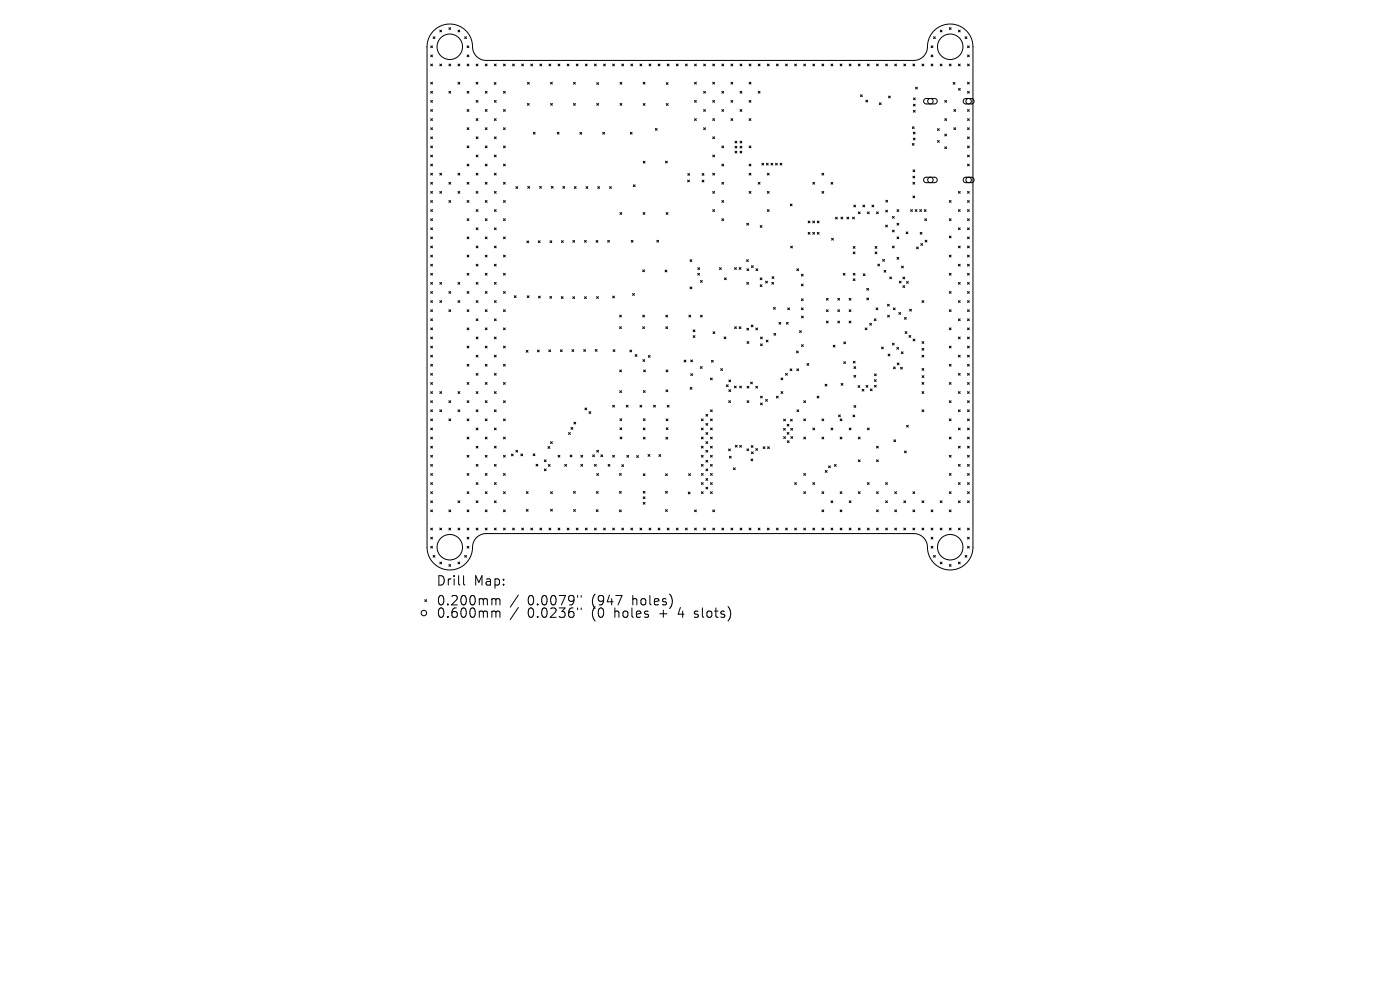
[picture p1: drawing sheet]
<svg xmlns="http://www.w3.org/2000/svg" width="297mm" height="210mm" viewBox="0 0 297 210" stroke-linecap="round" stroke-linejoin="round" font-family="sans-serif">
<defs><g id="words">
<g font-size="2.8">
<text x="92.5" y="124.5">Drill</text>
<text x="100.5" y="124.5">Map:</text>
<text x="92.5" y="128.7">0.200mm</text>
<text x="92.5" y="131.3">0.600mm</text>
<text x="111.9" y="128.7">0.0079&quot;</text>
<text x="111.9" y="131.3">0.0236&quot;</text>
<text x="125.7" y="128.7">(947</text>
<text x="125.7" y="131.3">(0</text>
<text x="130.6" y="131.3">holes</text>
<text x="134.4" y="128.7">holes)</text>
<text x="140.4" y="131.3">+</text>
<text x="144.6" y="131.3">4</text>
<text x="148.2" y="131.3">slots)</text>
</g>
</g></defs>
<g fill="none" stroke="#000" stroke-width=".21">
<path d="M91.4 9.7l.4 .4M91.4 11.7l.4 .3M91.4 13.6l.4 .4M91.4 17.4l.4 .4M91.4 19.4l.4 .4M91.8 9.7l-.4 .4M91.8 11.7l-.4 .3M91.8 13.6l-.4 .4M91.8 17.4l-.4 .4M91.8 19.4l-.4 .4M91.9 7.8l.4 .4M92 6.5a4.9 4.9 0 0 1 5.5-.9 4.9 4.9 0 0 1 2.8 4.8 2.9 2.9 0 0 0 2.8 2.4h90.8a2.96 2.96 0 0 0 2.9-3.3 4.8 4.8 0 0 1 5-4.4 4.8 4.8 0 0 1 4.6 4.8v106.2a4.9 4.9 0 0 1-5.1 4.8 4.9 4.9 0 0 1-4.6-5.3 2.9 2.9 0 0 0-2.8-2.4h-90.8a2.96 2.96 0 0 0-2.9 3.3 4.8 4.8 0 0 1-5 4.4 4.8 4.8 0 0 1-4.6-4.8v-106.2a4.8 4.8 0 0 1 1.4-3.4z"/>
<path d="M92.3 7.8l-.4 .4M93.3 13.6l.4 .4M93.3 6.4l.4 .4M93.7 6.4l-.4 .4M93.7 13.6l-.4 .4M95.2 5.9l.4 .4M95.2 13.6l.4 .4M95.2 19.4l.4 .4M95.6 5.9l-.4 .4M95.6 13.6l-.4 .4M95.6 19.4l-.4 .4M97.2 17.4l.3 .4"/>
<path d="M97.2 6.4l.3 .4M97.2 13.6l.3 .4M97.5 13.6l-.3 .4M97.5 17.4l-.3 .4M97.5 6.4l-.3 .4M98.6 7.8l.4 .4M99 7.8l-.4 .4M99.1 9.7l.4 .4M99.1 11.7l.4 .3M99.1 13.6l.4 .4M99.1 19.4l.4 .4M99.5 9.7l-.4 .4"/>
<path d="M99.5 11.7l-.4 .3M99.5 13.6l-.4 .4M99.5 19.4l-.4 .4M101 17.4l.4 .4M101 13.6l.4 .4M101.4 17.4l-.4 .4M101.4 13.6l-.4 .4M102.9 13.6l.4 .4M102.9 19.4l.4 .4M103.3 13.6l-.4 .4M103.3 19.4l-.4 .4M104.8 17.5l.4 .4"/>
<path d="M104.9 13.6l.4 .4M105.2 17.5l-.4 .4M105.3 13.6l-.4 .4M106.8 13.6l.4 .4M106.8 19.4l.4 .4M107.2 13.6l-.4 .4M107.2 19.4l-.4 .4M108.7 13.6l.4 .4M109.1 13.6l-.4 .4M110.7 13.6l.4 .4M111.1 13.6l-.4 .4M111.9 17.5l.4 .4"/>
<path d="M112.3 17.5l-.4 .4M112.6 13.6l.4 .4M113 13.6l-.4 .4M114.5 13.6l.4 .4M114.9 13.6l-.4 .4M116.5 13.6l.3 .4M116.8 17.4l.4 .4M116.8 13.6l-.3 .4M117.2 17.4l-.4 .4M118.4 13.6l.4 .4M118.8 13.6l-.4 .4M120.3 13.6l.4 .4"/>
<path d="M120.7 13.6l-.4 .4M121.7 17.5l.4 .4M122.1 17.5l-.4 .4M122.3 13.6l.3 .4M122.6 13.6l-.3 .4M124.2 13.6l.4 .4M124.6 13.6l-.4 .4M126.1 13.6l.4 .4M126.5 13.6l-.4 .4M126.6 17.5l.4 .4M127 17.5l-.4 .4M128 13.6l.4 .4"/>
<path d="M128.4 13.6l-.4 .4M130 13.6l.4 .4M130.4 13.6l-.4 .4M131.5 17.5l.4 .4M131.9 13.6l.4 .4M131.9 17.5l-.4 .4M132.3 13.6l-.4 .4M133.8 13.6l.4 .4M134.2 13.6l-.4 .4M135.8 13.6l.3 .4M136.1 13.6l-.3 .4M136.4 17.4l.4 .4"/>
<path d="M136.8 17.4l-.4 .4M137.7 13.6l.4 .4M138.1 13.6l-.4 .4M139.6 13.6l.4 .4M140 13.6l-.4 .4M141.3 17.5l.4 .4M141.6 13.6l.3 .4M141.7 17.5l-.4 .4M141.9 13.6l-.3 .4M143.5 13.6l.4 .4M143.9 13.6l-.4 .4M145.4 13.6l.4 .4"/>
<path d="M145.8 13.6l-.4 .4M147.3 17.4l.4 .4M147.3 13.6l.4 .4M147.7 13.6l-.4 .4M147.7 17.4l-.4 .4M149.3 19.4l.4 .4M149.3 13.6l.4 .4M149.7 13.6l-.4 .4M149.7 19.4l-.4 .4M151.2 17.4l.4 .4M151.2 13.6l.4 .4M151.6 17.4l-.4 .4"/>
<path d="M151.6 13.6l-.4 .4M153.1 19.4l.4 .4M153.1 13.6l.4 .4M153.5 13.6l-.4 .4M153.5 19.4l-.4 .4M155.1 17.4l.3 .4M155.1 13.6l.3 .4M155.4 13.6l-.3 .4M155.4 17.4l-.3 .4M157 13.6l.4 .4M157 19.4l.4 .4M157.4 19.4l-.4 .4"/>
<path d="M157.4 13.6l-.4 .4M158.9 17.4l.4 .4M158.9 13.6l.4 .4M159.3 17.4l-.4 .4M159.3 13.6l-.4 .4M160.9 19.4l.3 .4M160.9 13.6l.3 .4M161.2 13.6l-.3 .4M161.2 19.4l-.3 .4M162.8 13.6l.4 .4M163.2 13.6l-.4 .4M164.7 13.6l.4 .4"/>
<path d="M165.1 13.6l-.4 .4M166.6 13.6l.4 .4M167 13.6l-.4 .4M168.6 13.6l.4 .4M169 13.6l-.4 .4M170.5 13.6l.4 .4M170.9 13.6l-.4 .4M172.4 13.6l.4 .4M172.8 13.6l-.4 .4M174.4 13.6l.4 .4M174.8 13.6l-.4 .4M176.3 13.6l.4 .4"/>
<path d="M176.7 13.6l-.4 .4M178.2 13.6l.4 .4M178.6 13.6l-.4 .4M180.2 13.6l.3 .4M180.5 13.6l-.3 .4M182.1 13.6l.4 .4M182.5 13.6l-.4 .4M184 13.6l.4 .4M184.4 13.6l-.4 .4M185.9 13.6l.4 .4M186.3 13.6l-.4 .4M187.9 13.6l.4 .4"/>
<path d="M188.3 13.6l-.4 .4M189.8 13.6l.4 .4M190.2 13.6l-.4 .4M191.7 13.6l.4 .4M192.1 13.6l-.4 .4M193.7 13.6l.4 .4M194.1 13.6l-.4 .4M194.2 18.5l.4 .4M194.6 18.5l-.4 .4M195.6 13.6l.4 .4M196 13.6l-.4 .4M197.5 9.7l.4 .4"/>
<path d="M197.5 11.7l.4 .3M197.5 13.6l.4 .4M197.9 13.6l-.4 .4M197.9 9.7l-.4 .4M197.9 11.7l-.4 .3M198 7.8l.4 .4M198.4 7.8l-.4 .4M199.5 13.6l.3 .4M199.5 6.4l.3 .4M199.8 13.6l-.3 .4M199.8 6.4l-.3 .4M201.4 13.6l.4 .4"/>
<path d="M201.4 5.9l.4 .4M201.8 13.6l-.4 .4M201.8 5.9l-.4 .4M202.2 17.5l.4 .4M202.6 17.5l-.4 .4M203.3 6.4l.4 .4M203.3 13.6l.4 .4M203.3 18.8l.4 .3M203.7 6.4l-.4 .4M203.7 13.6l-.4 .4M203.7 18.8l-.4 .3M204.7 7.8l.4 .4"/>
<path d="M205.1 7.8l-.4 .4M205.2 17.4l.4 .4M205.2 19.4l.4 .4M205.2 9.7l.4 .4M205.2 11.7l.4 .3M205.2 13.6l.4 .4M205.6 13.6l-.4 .4M205.6 9.7l-.4 .4M205.6 11.7l-.4 .3M205.6 17.4l-.4 .4M205.6 19.4l-.4 .4M91.4 21.3l.4 .4"/>
<path d="M91.4 23.2l.4 .4M91.4 25.2l.4 .4M91.4 27.1l.4 .4M91.4 29l.4 .4M91.4 31l.4 .3M91.4 32.9l.4 .4M91.4 34.8l.4 .4M91.4 36.8l.4 .3M91.4 38.7l.4 .4M91.8 21.3l-.4 .4M91.8 23.2l-.4 .4M91.8 25.2l-.4 .4"/>
<path d="M91.8 27.1l-.4 .4M91.8 29l-.4 .4M91.8 31l-.4 .3M91.8 32.9l-.4 .4M91.8 34.8l-.4 .4M91.8 36.8l-.4 .3M91.8 38.7l-.4 .4M93.3 36.8l.4 .3M93.7 36.8l-.4 .3M95.2 38.7l.4 .4M95.6 38.7l-.4 .4M97.2 36.8l.3 .3"/>
<path d="M97.5 36.8l-.3 .3M99.1 31l.4 .3M99.1 38.7l.4 .4M99.1 23.2l.4 .4M99.1 27.1l.4 .4M99.1 34.8l.4 .4M99.5 23.2l-.4 .4M99.5 27.1l-.4 .4M99.5 31l-.4 .3M99.5 34.8l-.4 .4M99.5 38.7l-.4 .4M101 32.9l.4 .4"/>
<path d="M101 25.2l.4 .4M101 21.3l.4 .4M101 29l.4 .4M101 36.8l.4 .3M101.4 21.3l-.4 .4M101.4 25.2l-.4 .4M101.4 29l-.4 .4M101.4 32.9l-.4 .4M101.4 36.8l-.4 .3M102.9 34.8l.4 .4M102.9 27.1l.4 .4M102.9 23.2l.4 .4"/>
<path d="M102.9 31l.4 .3M102.9 38.7l.4 .4M103.3 23.2l-.4 .4M103.3 27.1l-.4 .4M103.3 31l-.4 .3M103.3 34.8l-.4 .4M103.3 38.7l-.4 .4M104.9 36.8l.4 .3M104.9 29l.4 .4M104.9 21.3l.4 .4M104.9 25.2l.4 .4M104.9 32.9l.4 .4"/>
<path d="M105.3 21.3l-.4 .4M105.3 25.2l-.4 .4M105.3 29l-.4 .4M105.3 32.9l-.4 .4M105.3 36.8l-.4 .3M106.8 38.7l.4 .4M106.8 31l.4 .3M106.8 23.2l.4 .4M106.8 27.1l.4 .4M106.8 34.8l.4 .4M107.2 23.2l-.4 .4M107.2 27.1l-.4 .4"/>
<path d="M107.2 31l-.4 .3M107.2 34.8l-.4 .4M107.2 38.7l-.4 .4M109.4 39.6l.4 .4M109.8 39.6l-.4 .4M111.9 21.9l.4 .4M112 39.6l.4 .3M112.3 21.9l-.4 .4M112.4 39.6l-.4 .3M113.1 28.1l.4 .4M113.5 28.1l-.4 .4M114.5 39.6l.4 .3"/>
<path d="M114.9 39.6l-.4 .3M116.8 21.9l.4 .4M117 39.5l.3 .4M117.2 21.9l-.4 .4M117.3 39.5l-.3 .4M118.2 28.1l.4 .4M118.6 28.1l-.4 .4M119.4 39.6l.4 .3M119.8 39.6l-.4 .3M121.7 21.9l.4 .4M121.8 39.6l.4 .4M122.1 21.9l-.4 .4"/>
<path d="M122.2 39.6l-.4 .4M123 28.1l.4 .4M123.4 28.1l-.4 .4M124.3 39.6l.4 .4M124.7 39.6l-.4 .4M126.6 21.9l.4 .4M126.8 39.6l.4 .4M127 21.9l-.4 .4M127.2 39.6l-.4 .4M127.9 28.1l.4 .4M128.3 28.1l-.4 .4M129.3 39.6l.4 .4"/>
<path d="M129.7 39.6l-.4 .4M131.5 21.9l.4 .4M131.9 21.9l-.4 .4M133.7 28.1l.4 .4M134.1 28.1l-.4 .4M134.4 39.2l.3 .4M134.7 39.2l-.3 .4M136.5 22l.3 .4M136.5 34.2l.3 .4M136.8 22l-.3 .4M136.8 34.2l-.3 .4M139 27.3l.4 .3"/>
<path d="M139.4 27.3l-.4 .3M141.2 34.2l.4 .4M141.4 22l.3 .4M141.6 34.2l-.4 .4M141.7 22l-.3 .4M145.9 38.2l.4 .4M145.9 36.8l.4 .4M146.3 38.2l-.4 .4M146.3 36.8l-.4 .4M147.3 25.2l.4 .4M147.3 21.3l.4 .4M147.7 21.3l-.4 .4"/>
<path d="M147.7 25.2l-.4 .4M148.9 36.8l.4 .4M148.9 38.2l.4 .4M149.3 27.1l.4 .4M149.3 23.2l.4 .4M149.3 36.8l-.4 .4M149.3 38.2l-.4 .4M149.7 27.1l-.4 .4M149.7 23.2l-.4 .4M151.2 29l.4 .4M151.2 25.2l.4 .4M151.2 21.3l.4 .4"/>
<path d="M151.2 32.9l.4 .4M151.2 36.8l.4 .3M151.6 25.2l-.4 .4M151.6 29l-.4 .4M151.6 32.9l-.4 .4M151.6 36.8l-.4 .3M151.6 21.3l-.4 .4M153.1 23.2l.4 .4M153.1 34.8l.4 .4M153.1 38.7l.4 .4M153.1 31l.4 .3M153.5 23.2l-.4 .4"/>
<path d="M153.5 31l-.4 .3M153.5 34.8l-.4 .4M153.5 38.7l-.4 .4M155.1 21.3l.3 .4M155.1 25.2l.3 .4M155.4 21.3l-.3 .4M155.4 25.2l-.3 .4M155.9 32.1l.4 .4M155.9 29.9l.4 .4M155.9 31l.4 .4M156.3 31l-.4 .4M156.3 29.9l-.4 .4"/>
<path d="M156.3 32.1l-.4 .4M157 23.2l.4 .4M157 31l.4 .4M157 32.1l.4 .4M157 29.9l.4 .4M157.4 23.2l-.4 .4M157.4 29.9l-.4 .4M157.4 31l-.4 .4M157.4 32.1l-.4 .4M158.9 31l.4 .3M158.9 25.2l.4 .4M158.9 36.8l.4 .3"/>
<path d="M158.9 21.3l.4 .4M158.9 34.8l.4 .4M159.3 21.3l-.4 .4M159.3 25.2l-.4 .4M159.3 31l-.4 .3M159.3 36.8l-.4 .3M159.3 34.8l-.4 .4M160.9 38.7l.3 .4M161.2 38.7l-.3 .4M161.6 34.6l.4 .4M162 34.6l-.4 .4M162.6 34.6l.4 .4"/>
<path d="M162.8 36.8l.4 .3M163 34.6l-.4 .4M163.2 36.8l-.4 .3M163.6 34.6l.3 .4M163.9 34.6l-.3 .4M164.5 34.6l.4 .4M164.9 34.6l-.4 .4M165.5 34.6l.4 .4M165.9 34.6l-.4 .4M172.4 38.7l.4 .4M172.8 38.7l-.4 .4M174.4 36.8l.4 .3"/>
<path d="M174.8 36.8l-.4 .3M176.3 38.7l.4 .4M176.7 38.7l-.4 .4M182.5 20.1l.4 .4M182.9 20.1l-.4 .4M183.7 21.3l.4 .3M184.1 21.3l-.4 .3M186.5 21.8l.4 .4M186.9 21.8l-.4 .4M188.5 20.4l.4 .4M188.9 20.4l-.4 .4M193.5 30.4l.4 .4"/>
<path d="M193.6 26.9l.3 .4M193.7 37.4l.4 .4M193.7 38.7l.4 .4M193.7 36l.4 .4M193.7 28l.4 .4M193.7 29.3l.4 .4M193.8 22.1l.4 .4M193.8 23.4l.4 .4M193.8 20.8l.4 .4M193.9 30.4l-.4 .4M193.9 26.9l-.3 .4M194.1 38.7l-.4 .4"/>
<path d="M194.1 37.4l-.4 .4M194.1 36l-.4 .4M194.1 28l-.4 .4M194.1 29.3l-.4 .4M194.2 22.1l-.4 .4M194.2 23.4l-.4 .4M194.2 20.8l-.4 .4M196.1 21.1l.4-.2h1.9l.3 .2 .1 .5-.4 .4h-2l-.4-.4zM196.1 37.8l.4-.2h1.9l.3 .2 .1 .5-.4 .4h-2l-.4-.4zM198.9 27.3l.4 .4M198.9 29.8l.4 .4M199.3 27.3l-.4 .4"/>
<path d="M199.3 29.8l-.4 .4M200.4 21.3l.4 .4M200.4 25.2l.4 .4M200.4 28.5l.4 .3M200.4 31.2l.4 .3M200.8 21.3l-.4 .4M200.8 25.2l-.4 .4M200.8 28.5l-.4 .3M200.8 31.2l-.4 .3M202.4 23.2l.3 .4M202.4 27.1l.3 .4M202.7 23.2l-.3 .4"/>
<path d="M202.7 27.1l-.3 .4M204.5 21.1l.4-.2h1.3l.4 .3v.4l-.4 .4h-1.4l-.4-.4zM204.5 37.8l.4-.2h1.3l.4 .3v.4l-.4 .4h-1.4l-.4-.4zM205.2 32.9l.4 .4M205.2 27.1l.4 .4M205.2 25.2l.4 .4M205.2 23.2l.4 .4M205.2 29l.4 .4M205.2 31l.4 .3M205.2 34.8l.4 .4M205.6 27.1l-.4 .4M205.6 29l-.4 .4"/>
<path d="M205.6 34.8l-.4 .4M205.6 25.2l-.4 .4M205.6 31l-.4 .3M205.6 23.2l-.4 .4M205.6 32.9l-.4 .4M91.4 40.6l.4 .4M91.4 42.5l.4 .4M91.4 44.5l.4 .4M91.4 46.4l.4 .4M91.4 48.3l.4 .4M91.4 50.3l.4 .3M91.4 52.2l.4 .4"/>
<path d="M91.4 54.1l.4 .4M91.4 56.1l.4 .3M91.4 58l.4 .4M91.4 59.9l.4 .4M91.8 40.6l-.4 .4M91.8 42.5l-.4 .4M91.8 44.5l-.4 .4M91.8 46.4l-.4 .4M91.8 48.3l-.4 .4M91.8 50.3l-.4 .3M91.8 52.2l-.4 .4M91.8 54.1l-.4 .4"/>
<path d="M91.8 56.1l-.4 .3M91.8 58l-.4 .4M91.8 59.9l-.4 .4M93.3 40.6l.4 .4M93.3 59.9l.4 .4M93.7 40.6l-.4 .4M93.7 59.9l-.4 .4M95.2 42.5l.4 .4M95.6 42.5l-.4 .4M97.2 59.9l.3 .4M97.2 40.6l.3 .4M97.5 40.6l-.3 .4"/>
<path d="M97.5 59.9l-.3 .4M99.1 46.4l.4 .4M99.1 50.3l.4 .3M99.1 54.1l.4 .4M99.1 58l.4 .4M99.1 42.5l.4 .4M99.5 42.5l-.4 .4M99.5 46.4l-.4 .4M99.5 54.1l-.4 .4M99.5 58l-.4 .4M99.5 50.3l-.4 .3M101 40.6l.4 .4"/>
<path d="M101 48.3l.4 .4M101 52.2l.4 .4M101 56.1l.4 .3M101 59.9l.4 .4M101 44.5l.4 .4M101.4 40.6l-.4 .4M101.4 44.5l-.4 .4M101.4 52.2l-.4 .4M101.4 56.1l-.4 .3M101.4 59.9l-.4 .4M101.4 48.3l-.4 .4M102.9 42.5l.4 .4"/>
<path d="M102.9 50.3l.4 .3M102.9 54.1l.4 .4M102.9 46.4l.4 .4M102.9 58l.4 .4M103.3 42.5l-.4 .4M103.3 50.3l-.4 .3M103.3 54.1l-.4 .4M103.3 58l-.4 .4M103.3 46.4l-.4 .4M104.9 44.5l.4 .4M104.9 56.1l.4 .3M104.9 48.3l.4 .4"/>
<path d="M104.9 40.6l.4 .4M104.9 59.9l.4 .4M104.9 52.2l.4 .4M105.3 40.6l-.4 .4M105.3 48.3l-.4 .4M105.3 52.2l-.4 .4M105.3 56.1l-.4 .3M105.3 59.9l-.4 .4M105.3 44.5l-.4 .4M106.8 46.4l.4 .4M106.8 58l.4 .4M106.8 50.3l.4 .3"/>
<path d="M106.8 42.5l.4 .4M106.8 54.1l.4 .4M107.2 46.4l-.4 .4M107.2 50.3l-.4 .3M107.2 54.1l-.4 .4M107.2 58l-.4 .4M107.2 42.5l-.4 .4M111.8 51.1l.4 .4M112.2 51.1l-.4 .4M114.2 51.1l.4 .4M114.6 51.1l-.4 .4M116.7 51.1l.4 .4"/>
<path d="M117.1 51.1l-.4 .4M119.1 51l.4 .4M119.5 51l-.4 .4M121.5 51l.4 .4M121.9 51l-.4 .4M124 51l.4 .4M124.4 51l-.4 .4M126.5 51l.3 .4M126.8 51l-.3 .4M128.9 51l.4 .4M129.3 51l-.4 .4M131.5 45.1l.4 .4"/>
<path d="M131.9 45.1l-.4 .4M133.9 51l.4 .4M134.3 51l-.4 .4M136.3 57.3l.4 .3M136.4 45.1l.4 .4M136.7 57.3l-.4 .3M136.8 45.1l-.4 .4M139.3 51l.4 .4M139.7 51l-.4 .4M141.1 57.3l.4 .4M141.3 45.1l.4 .4M141.5 57.3l-.4 .4"/>
<path d="M141.7 45.1l-.4 .4M146.4 55.1l.4 .4M146.8 55.1l-.4 .4M148 58l.4 .4M148 56.8l.4 .4M148.4 58l-.4 .4M148.4 56.8l-.4 .4M148.6 59.5l.4 .4M149 59.5l-.4 .4M151.2 40.6l.4 .4M151.2 44.5l.4 .4M151.6 40.6l-.4 .4"/>
<path d="M151.6 44.5l-.4 .4M152.6 56.8l.4 .4M153 56.8l-.4 .4M153.1 42.5l.4 .4M153.1 46.4l.4 .4M153.5 42.5l-.4 .4M153.5 46.4l-.4 .4M153.7 58.9l.4 .4M154.1 58.9l-.4 .4M155.8 56.8l.4 .4M156.2 56.8l-.4 .4M156.8 56.8l.4 .3"/>
<path d="M157.2 56.8l-.4 .3M158.4 55.1l.4 .4M158.4 47.4l.4 .4M158.4 59.9l.4 .4M158.5 57l.3 .4M158.8 55.1l-.4 .4M158.8 59.9l-.4 .4M158.8 47.4l-.4 .4M158.8 57l-.3 .4M158.9 40.6l.4 .4M159.3 40.6l-.4 .4M159.4 56.4l.4 .4"/>
<path d="M159.8 56.4l-.4 .4M160.4 57l.4 .4M160.8 57l-.4 .4M161.3 58.9l.4 .4M161.3 47.9l.4 .3M161.7 47.9l-.4 .3M161.7 58.9l-.4 .4M162.4 59.6l.4 .4M162.8 44.5l.4 .4M162.8 40.6l.4 .4M162.8 59.6l-.4 .4M163.2 40.6l-.4 .4"/>
<path d="M163.2 44.5l-.4 .4M163.7 59.9l.4 .4M163.8 58.7l.4 .4M164.1 59.9l-.4 .4M164.2 58.7l-.4 .4M167.6 43.3l.4 .4M167.7 52.2l.4 .4M168 43.3l-.4 .4M168.1 52.2l-.4 .4M169 57l.4 .4M169.4 57l-.4 .4M170 58.2l.4 .4"/>
<path d="M170.4 58.2l-.4 .4M171.5 46.9l.3 .4M171.5 49.3l.3 .4M171.8 49.3l-.3 .4M171.8 46.9l-.3 .4M172.4 46.9l.4 .4M172.4 49.3l.4 .4M172.8 49.3l-.4 .4M172.8 46.9l-.4 .4M173.4 46.9l.4 .4M173.4 49.3l.4 .4M173.8 49.3l-.4 .4"/>
<path d="M173.8 46.9l-.4 .4M174.4 40.6l.4 .4M174.8 40.6l-.4 .4M176.4 50.6l.4 .3M176.8 50.6l-.4 .3M177.2 46.1l.4 .4M177.6 46.1l-.4 .4M178.4 46.1l.4 .3M178.8 46.1l-.4 .3M178.9 58l.4 .4M179.3 58l-.4 .4M179.7 46.1l.4 .3"/>
<path d="M180.1 46.1l-.4 .3M180.9 46.1l.4 .3M181 52.3l.4 .4M181 53.4l.4 .4M181 58l.4 .4M181 59.1l.4 .4M181.1 43.5l.4 .4M181.3 46.1l-.4 .3M181.4 52.3l-.4 .4M181.4 53.4l-.4 .4M181.4 58l-.4 .4M181.4 59.1l-.4 .4"/>
<path d="M181.5 43.5l-.4 .4M182.1 45l.4 .3M182.5 45l-.4 .3M183.1 43.5l.3 .4M183.1 58.1l.4 .4M183.4 43.5l-.3 .4M183.5 58.1l-.4 .4M184 45l.4 .3M184.4 45l-.4 .3M185 43.5l.4 .4M185.4 43.5l-.4 .4M185.6 52.3l.4 .4"/>
<path d="M185.6 53.4l.4 .4M185.9 45l.4 .3M186 52.3l-.4 .4M186 53.4l-.4 .4M186.2 56l.4 .4M186.3 45l-.4 .3M186.6 56l-.4 .4M187.2 55l.4 .4M187.5 57.4l.4 .3M187.6 55l-.4 .4M187.9 47.8l.4 .3M187.9 44.6l.4 .4"/>
<path d="M187.9 42.5l.4 .4M187.9 57.4l-.4 .3M188.3 47.8l-.4 .3M188.3 44.6l-.4 .4M188.3 42.5l-.4 .4M188.7 58.8l.4 .3M189.1 58.8l-.4 .3M189.3 52.2l.4 .4M189.3 45.9l.4 .4M189.3 48.8l.4 .4M189.7 45.9l-.4 .4M189.7 48.8l-.4 .4"/>
<path d="M189.7 52.2l-.4 .4M190.3 44.5l.4 .4M190.3 47.4l.4 .4M190.3 50.3l.4 .3M190.3 54.6l.4 .4M190.7 47.4l-.4 .4M190.7 54.6l-.4 .4M190.7 44.5l-.4 .4M190.7 50.3l-.4 .3M190.8 59.6l.4 .4M191.2 59.6l-.4 .4M191.3 56.4l.3 .4"/>
<path d="M191.5 58.8l.4 .4M191.6 56.4l-.3 .4M191.9 58.8l-.4 .4M192.2 49.2l.4 .4M192.3 59.7l.4 .4M192.6 49.2l-.4 .4M192.7 59.7l-.4 .4M193.2 44.5l.4 .4M193.6 44.5l-.4 .4M193.7 41.6l.4 .4M194.1 41.6l-.4 .4M194.2 44.5l.3 .4"/>
<path d="M194.4 52.4l.4 .4M194.5 44.5l-.3 .4M194.8 52.4l-.4 .4M195.1 44.5l.4 .4M195.2 49.3l.4 .4M195.3 51.7l.4 .4M195.5 44.5l-.4 .4M195.6 49.3l-.4 .4M195.7 51.7l-.4 .4M196.1 44.5l.4 .4M196.2 46.4l.4 .4M196.3 51l.3 .3"/>
<path d="M196.5 44.5l-.4 .4M196.6 46.4l-.4 .4M196.6 51l-.3 .3M201.4 46.4l.4 .4M201.4 42.5l.4 .4M201.4 50.1l.4 .4M201.4 54.1l.4 .4M201.4 58l.4 .4M201.8 46.4l-.4 .4M201.8 54.1l-.4 .4M201.8 58l-.4 .4M201.8 42.5l-.4 .4"/>
<path d="M201.8 50.1l-.4 .4M203.3 48.3l.4 .4M203.3 44.5l.4 .4M203.3 56.1l.4 .3M203.3 59.9l.4 .4M203.3 40.6l.4 .4M203.3 52.2l.4 .4M203.7 44.5l-.4 .4M203.7 52.2l-.4 .4M203.7 59.9l-.4 .4M203.7 56.1l-.4 .3M203.7 40.6l-.4 .4"/>
<path d="M203.7 48.3l-.4 .4M205.2 50.3l.4 .3M205.2 59.9l.4 .4M205.2 46.4l.4 .4M205.2 58l.4 .4M205.2 42.5l.4 .4M205.2 54.1l.4 .4M205.2 40.6l.4 .4M205.2 44.5l.4 .4M205.2 48.3l.4 .4M205.2 52.2l.4 .4M205.2 56.1l.4 .3"/>
<path d="M205.6 42.5l-.4 .4M205.6 44.5l-.4 .4M205.6 48.3l-.4 .4M205.6 50.3l-.4 .3M205.6 52.2l-.4 .4M205.6 56.1l-.4 .3M205.6 58l-.4 .4M205.6 59.9l-.4 .4M205.6 54.1l-.4 .4M205.6 46.4l-.4 .4M205.6 40.6l-.4 .4M91.4 61.8l.4 .4"/>
<path d="M91.4 63.8l.4 .4M91.4 65.7l.4 .4M91.4 67.6l.4 .4M91.4 69.6l.4 .4M91.4 71.5l.4 .4M91.4 73.4l.4 .4M91.4 75.4l.4 .3M91.4 77.3l.4 .4M91.4 79.2l.4 .4M91.8 61.8l-.4 .4M91.8 63.8l-.4 .4M91.8 65.7l-.4 .4"/>
<path d="M91.8 67.6l-.4 .4M91.8 69.6l-.4 .4M91.8 71.5l-.4 .4M91.8 73.4l-.4 .4M91.8 75.4l-.4 .3M91.8 77.3l-.4 .4M91.8 79.2l-.4 .4M93.3 63.8l.4 .4M93.7 63.8l-.4 .4M95.2 61.8l.4 .4M95.2 65.7l.4 .4M95.6 61.8l-.4 .4"/>
<path d="M95.6 65.7l-.4 .4M97.2 63.8l.3 .4M97.5 63.8l-.3 .4M99.1 61.8l.4 .4M99.1 65.7l.4 .4M99.1 73.4l.4 .4M99.1 69.6l.4 .4M99.1 77.3l.4 .4M99.5 61.8l-.4 .4M99.5 65.7l-.4 .4M99.5 69.6l-.4 .4M99.5 73.4l-.4 .4"/>
<path d="M99.5 77.3l-.4 .4M101 67.6l.4 .4M101 75.4l.4 .3M101 71.5l.4 .4M101 79.2l.4 .4M101 63.8l.4 .4M101.4 63.8l-.4 .4M101.4 67.6l-.4 .4M101.4 71.5l-.4 .4M101.4 75.4l-.4 .3M101.4 79.2l-.4 .4M102.9 61.8l.4 .4"/>
<path d="M102.9 69.6l.4 .4M102.9 77.3l.4 .4M102.9 73.4l.4 .4M102.9 65.7l.4 .4M103.3 61.8l-.4 .4M103.3 65.7l-.4 .4M103.3 69.6l-.4 .4M103.3 73.4l-.4 .4M103.3 77.3l-.4 .4M104.9 63.8l.4 .4M104.9 71.5l.4 .4M104.9 79.2l.4 .4"/>
<path d="M104.9 75.4l.4 .3M104.9 67.6l.4 .4M105.3 63.8l-.4 .4M105.3 67.6l-.4 .4M105.3 71.5l-.4 .4M105.3 75.4l-.4 .3M105.3 79.2l-.4 .4M106.8 65.7l.4 .4M106.8 73.4l.4 .4M106.8 77.3l.4 .4M106.8 69.6l.4 .4M106.8 61.8l.4 .4"/>
<path d="M107.2 61.8l-.4 .4M107.2 65.7l-.4 .4M107.2 69.6l-.4 .4M107.2 73.4l-.4 .4M107.2 77.3l-.4 .4M109.1 62.7l.4 .4M109.5 62.7l-.4 .4M111.6 74.3l.4 .4M111.8 62.8l.4 .3M112 74.3l-.4 .4M112.2 62.8l-.4 .3M114 74.3l.4 .3"/>
<path d="M114.2 62.8l.4 .4M114.4 74.3l-.4 .3M114.6 62.8l-.4 .4M116.4 74.2l.4 .4M116.6 62.9l.4 .4M116.8 74.2l-.4 .4M117 62.9l-.4 .4M118.9 74.2l.4 .4M119.1 62.9l.4 .4M119.3 74.2l-.4 .4M119.5 62.9l-.4 .4M121.3 74.2l.4 .4"/>
<path d="M121.5 62.9l.4 .4M121.7 74.2l-.4 .4M121.9 62.9l-.4 .4M123.8 74.2l.4 .3M124 62.9l.4 .4M124.2 74.2l-.4 .3M124.4 62.9l-.4 .4M126.3 74.1l.4 .4M126.6 62.9l.3 .4M126.7 74.1l-.4 .4M126.9 62.9l-.3 .4M130 62.8l.4 .4"/>
<path d="M130.1 74.2l.4 .4M130.4 62.8l-.4 .4M130.5 74.2l-.4 .4M131.4 66.9l.4 .3M131.4 69.3l.4 .4M131.5 78.5l.3 .4M131.8 66.9l-.4 .3M131.8 69.3l-.4 .4M131.8 78.5l-.3 .4M133.6 74.3l.4 .3M134 74.3l-.4 .3M134.2 62.3l.4 .4"/>
<path d="M134.6 62.3l-.4 .4M134.7 75.2l.4 .4M135.1 75.2l-.4 .4M136.3 66.9l.4 .3M136.3 69.3l.4 .4M136.4 76.3l.4 .4M136.5 78.5l.4 .4M136.7 66.9l-.4 .3M136.7 69.3l-.4 .4M136.8 76.3l-.4 .4M136.9 78.5l-.4 .4M137.5 75.4l.4 .4"/>
<path d="M137.9 75.4l-.4 .4M141.2 69.3l.4 .4M141.2 66.9l.4 .3M141.3 78.5l.4 .4M141.6 66.9l-.4 .3M141.6 69.3l-.4 .4M141.7 78.5l-.4 .4M145.1 76.4l.4 .4M145.5 76.4l-.4 .4M146.1 66.9l.4 .3M146.4 60.9l.4 .4M146.5 66.9l-.4 .3"/>
<path d="M146.5 76.4l.4 .3M146.5 79.3l.4 .4M146.8 60.9l-.4 .4M146.9 76.4l-.4 .3M146.9 79.3l-.4 .4M147 70l.4 .4M147.1 71.2l.3 .4M147.4 70l-.4 .4M147.4 71.2l-.3 .4M148.6 77.8l.4 .4M148.6 66.9l.4 .3M149 77.8l-.4 .4"/>
<path d="M149 66.9l-.4 .3M150.9 76.4l.4 .4M151.3 70.4l.3 .4M151.3 76.4l-.4 .4M151.6 70.4l-.3 .4M152.9 78.2l.4 .4M153.3 78.2l-.4 .4M153.6 71.5l.4 .4M154 71.5l-.4 .4M155.8 69.3l.4 .4M156.2 69.3l-.4 .4M156.8 69.3l.4 .4"/>
<path d="M157.2 69.3l-.4 .4M158.4 69.6l.4 .4M158.5 72.5l.4 .3M158.8 69.6l-.4 .4M158.9 72.5l-.4 .3M159.4 68.9l.4 .4M159.8 68.9l-.4 .4M160.3 69.6l.4 .4M160.7 69.6l-.4 .4M161.3 60.4l.4 .4M161.3 71.5l.4 .4M161.3 72.9l.4 .4"/>
<path d="M161.7 60.4l-.4 .4M161.7 72.9l-.4 .4M161.7 71.5l-.4 .4M162.6 72.2l.3 .3M162.9 72.2l-.3 .3M164.1 65.2l.4 .4M164.2 70.7l.4 .4M164.5 65.2l-.4 .4M164.6 70.7l-.4 .4M165.3 68.4l.3 .4M165.6 68.4l-.3 .4M166.6 79.2l.4 .4"/>
<path d="M166.8 68.4l.4 .4M167 79.2l-.4 .4M167.1 65.3l.4 .4M167.2 68.4l-.4 .4M167.5 65.3l-.4 .4M167.6 78.3l.4 .3M168 78.3l-.4 .3M169 74.5l.4 .4M169 78.2l.4 .4M169.4 74.5l-.4 .4M169.4 78.2l-.4 .4M169.6 70.1l.4 .4"/>
<path d="M170 70.1l-.4 .4M170 60.3l.4 .3M170 63.4l.4 .4M170 65.3l.4 .4M170 67.1l.4 .3M170 73.1l.4 .4M170.4 60.3l-.4 .3M170.4 63.4l-.4 .4M170.4 65.3l-.4 .4M170.4 67.1l-.4 .3M170.4 73.1l-.4 .4M171.2 77.1l.4 .4"/>
<path d="M171.6 77.1l-.4 .4M175.3 63.3l.4 .4M175.3 65.7l.4 .4M175.3 68.1l.4 .4M175.7 68.1l-.4 .4M175.7 63.3l-.4 .4M175.7 65.7l-.4 .4M176.8 73.2l.3 .4M177.1 73.2l-.3 .4M177.7 65.7l.4 .4M177.7 68.1l.4 .4M177.7 63.3l.4 .4"/>
<path d="M178.1 68.1l-.4 .4M178.1 65.7l-.4 .4M178.1 63.3l-.4 .4M179 76.7l.4 .4M179 72.5l.4 .4M179.4 76.7l-.4 .4M179.4 72.5l-.4 .4M180.1 68.1l.4 .4M180.1 65.7l.4 .4M180.1 63.3l.4 .4M180.5 65.7l-.4 .4M180.5 63.3l-.4 .4"/>
<path d="M180.5 68.1l-.4 .4M181 76.6l.4 .4M181.2 77.8l.3 .4M181.2 79.6l.3 .4M181.4 76.6l-.4 .4M181.5 77.8l-.3 .4M181.5 79.6l-.3 .4M183.5 69.6l.4 .4M183.9 61.2l.4 .4M183.9 63.2l.4 .4M183.9 69.6l-.4 .4M184.3 61.2l-.4 .4"/>
<path d="M184.3 63.2l-.4 .4M184.5 68.6l.4 .4M184.9 68.6l-.4 .4M185.5 67.6l.4 .4M185.5 79.3l.4 .4M185.9 67.6l-.4 .4M185.9 65.3l.3 .4M185.9 79.3l-.4 .4M186.2 65.3l-.3 .4M187 73.6l.4 .4M187.4 73.6l-.4 .4M188.3 64.5l.4 .4"/>
<path d="M188.3 66.9l.4 .4M188.4 75.1l.4 .4M188.7 64.5l-.4 .4M188.7 66.9l-.4 .4M188.8 75.1l-.4 .4M189.3 72.8l.4 .4M189.5 65.3l.4 .4M189.5 77.8l.4 .4M189.7 72.8l-.4 .4M189.9 65.3l-.4 .4M189.9 77.8l-.4 .4M190.3 73.7l.3 .4"/>
<path d="M190.3 77l.4 .4M190.6 73.7l-.3 .4M190.7 66.3l.4 .4M190.7 77l-.4 .4M191 77.9l.4 .4M191.1 66.3l-.4 .4M191.2 74.6l.4 .4M191.4 77.9l-.4 .4M191.5 60.6l.4 .4M191.6 74.6l-.4 .4M191.9 67.3l.4 .4M191.9 60.6l-.4 .4"/>
<path d="M192 70.3l.4 .4M192.3 67.3l-.4 .4M192.4 70.3l-.4 .4M192.8 71.2l.4 .4M193 65.6l.4 .4M193.2 71.2l-.4 .4M193.4 65.6l-.4 .4M193.7 71.9l.4 .4M194.1 71.9l-.4 .4M195.6 72.5l.4 .3M195.6 73.9l.4 .4M195.6 63.8l.4 .4"/>
<path d="M195.6 75.4l.4 .3M195.6 78.2l.4 .4M195.6 79.7l.4 .4M196 75.4l-.4 .3M196 63.8l-.4 .4M196 72.5l-.4 .3M196 73.9l-.4 .4M196 78.2l-.4 .4M196 79.7l-.4 .4M201.4 61.8l.4 .4M201.4 65.7l.4 .4M201.4 69.6l.4 .4"/>
<path d="M201.4 73.4l.4 .4M201.4 77.3l.4 .4M201.8 61.8l-.4 .4M201.8 69.6l-.4 .4M201.8 73.4l-.4 .4M201.8 77.3l-.4 .4M201.8 65.7l-.4 .4M203.3 67.6l.4 .4M203.3 71.5l.4 .4M203.3 75.4l.4 .3M203.3 79.2l.4 .4M203.3 63.8l.4 .4"/>
<path d="M203.7 67.6l-.4 .4M203.7 71.5l-.4 .4M203.7 75.4l-.4 .3M203.7 79.2l-.4 .4M203.7 63.8l-.4 .4M205.2 69.6l.4 .4M205.2 61.8l.4 .4M205.2 73.4l.4 .4M205.2 77.3l.4 .4M205.2 65.7l.4 .4M205.2 63.8l.4 .4M205.2 67.6l.4 .4"/>
<path d="M205.2 71.5l.4 .4M205.2 75.4l.4 .3M205.2 79.2l.4 .4M205.6 63.8l-.4 .4M205.6 65.7l-.4 .4M205.6 67.6l-.4 .4M205.6 69.6l-.4 .4M205.6 71.5l-.4 .4M205.6 73.4l-.4 .4M205.6 77.3l-.4 .4M205.6 79.2l-.4 .4M205.6 61.8l-.4 .4"/>
<path d="M205.6 75.4l-.4 .3M91.4 81.1l.4 .4M91.4 83.1l.4 .4M91.4 85l.4 .4M91.4 86.9l.4 .4M91.4 88.9l.4 .4M91.4 90.8l.4 .4M91.4 92.7l.4 .4M91.4 94.7l.4 .3M91.4 96.6l.4 .4M91.4 98.5l.4 .4M91.8 81.1l-.4 .4"/>
<path d="M91.8 83.1l-.4 .4M91.8 85l-.4 .4M91.8 86.9l-.4 .4M91.8 88.9l-.4 .4M91.8 90.8l-.4 .4M91.8 92.7l-.4 .4M91.8 94.7l-.4 .3M91.8 96.6l-.4 .4M91.8 98.5l-.4 .4M93.3 83.1l.4 .4M93.3 86.9l.4 .4M93.7 83.1l-.4 .4"/>
<path d="M93.7 86.9l-.4 .4M95.2 85l.4 .4M95.2 88.9l.4 .4M95.6 85l-.4 .4M95.6 88.9l-.4 .4M97.2 86.9l.3 .4M97.2 83.1l.3 .4M97.5 83.1l-.3 .4M97.5 86.9l-.3 .4M99.1 81.1l.4 .4M99.1 88.9l.4 .4M99.1 96.6l.4 .4"/>
<path d="M99.1 92.7l.4 .4M99.1 85l.4 .4M99.5 81.1l-.4 .4M99.5 85l-.4 .4M99.5 88.9l-.4 .4M99.5 92.7l-.4 .4M99.5 96.6l-.4 .4M101 83.1l.4 .4M101 90.8l.4 .4M101 98.5l.4 .4M101 94.7l.4 .3M101 86.9l.4 .4"/>
<path d="M101.4 83.1l-.4 .4M101.4 86.9l-.4 .4M101.4 90.8l-.4 .4M101.4 94.7l-.4 .3M101.4 98.5l-.4 .4M102.9 85l.4 .4M102.9 92.7l.4 .4M102.9 96.6l.4 .4M102.9 88.9l.4 .4M102.9 81.1l.4 .4M103.3 81.1l-.4 .4M103.3 85l-.4 .4"/>
<path d="M103.3 88.9l-.4 .4M103.3 92.7l-.4 .4M103.3 96.6l-.4 .4M104.9 86.9l.4 .4M104.9 94.7l.4 .3M104.9 98.5l.4 .4M104.9 90.8l.4 .4M104.9 83.1l.4 .4M105.3 83.1l-.4 .4M105.3 86.9l-.4 .4M105.3 90.8l-.4 .4M105.3 94.7l-.4 .3"/>
<path d="M105.3 98.5l-.4 .4M106.8 81.1l.4 .4M106.8 88.9l.4 .4M106.8 92.7l.4 .4M106.8 85l.4 .4M106.8 96.6l.4 .4M107.2 81.1l-.4 .4M107.2 85l-.4 .4M107.2 88.9l-.4 .4M107.2 96.6l-.4 .4M107.2 92.7l-.4 .4M108.5 96.3l.4 .4"/>
<path d="M108.9 96.3l-.4 .4M109.4 95.5l.4 .4M109.8 95.5l-.4 .4M110.5 96.3l.4 .4M110.9 96.3l-.4 .4M113.1 96.3l.4 .4M113.5 96.3l-.4 .4M113.7 98.5l.4 .4M114.1 98.5l-.4 .4M115.5 97.6l.4 .3M115.5 99.5l.4 .4M115.9 99.5l-.4 .4"/>
<path d="M115.9 97.6l-.4 .3M116.2 94.7l.4 .4M116.3 98.5l.4 .4M116.6 94.7l-.4 .4M116.7 98.5l-.4 .4M116.8 93.7l.4 .4M117.2 93.7l-.4 .4M118.4 96.6l.4 .4M118.8 96.6l-.4 .4M119.8 98.5l.4 .4M120.2 98.5l-.4 .4M120.6 91.8l.4 .3"/>
<path d="M121 96.5l.3 .4M121 91.8l-.4 .3M121.1 90.7l.4 .4M121.3 96.5l-.3 .4M121.5 90.7l-.4 .4M121.7 89.6l.4 .3M122.1 89.6l-.4 .3M123.2 96.6l.4 .4M123.2 98.5l.4 .4M123.6 96.6l-.4 .4M123.6 98.5l-.4 .4M124.1 86.6l.4 .3"/>
<path d="M124.5 86.6l-.4 .3M125 87.3l.3 .4M125.3 87.3l-.3 .4M125.7 96.5l.4 .4M126.1 96.5l-.4 .4M126.1 98.5l.4 .4M126.5 98.5l-.4 .4M126.6 95.5l.4 .4M127 95.5l-.4 .4M127.5 96.5l.3 .4M127.8 96.5l-.3 .4M129 98.5l.4 .4"/>
<path d="M129.4 98.5l-.4 .4M130 86l.4 .4M130 96.6l.4 .4M130.4 86l-.4 .4M130.4 96.6l-.4 .4M131.5 82.9l.4 .4M131.5 88.8l.4 .4M131.5 90.8l.4 .3M131.6 92.7l.3 .4M131.9 82.9l-.4 .4M131.9 88.8l-.4 .4M131.9 90.8l-.4 .3"/>
<path d="M131.9 98.6l.4 .4M131.9 92.7l-.3 .4M132.3 98.6l-.4 .4M132.9 86l.4 .4M133 96.6l.4 .4M133.3 86l-.4 .4M133.4 96.6l-.4 .4M135.1 96.6l.4 .4M135.5 96.6l-.4 .4M135.8 86l.3 .4M136.1 86l-.3 .4M136.5 90.8l.3 .4"/>
<path d="M136.5 88.8l.4 .4M136.5 92.7l.4 .4M136.5 82.9l.4 .3M136.8 90.8l-.3 .4M136.9 88.8l-.4 .4M136.9 92.7l-.4 .4M136.9 82.9l-.4 .3M137.5 96.4l.4 .4M137.9 96.4l-.4 .4M138.7 86l.3 .4M139 86l-.3 .4M139.8 96.4l.4 .4"/>
<path d="M140.2 96.4l-.4 .4M141.3 92.8l.3 .4M141.3 82.7l.4 .4M141.3 88.9l.4 .4M141.3 90.7l.4 .4M141.6 86l.3 .4M141.6 92.8l-.3 .4M141.7 82.7l-.4 .4M141.7 88.9l-.4 .4M141.7 90.7l-.4 .4M141.9 86l-.3 .4M146.4 82.2l.4 .4"/>
<path d="M146.8 82.2l-.4 .4M148.8 96.6l.4 .4M148.8 88.9l.4 .4M148.8 90.8l.4 .4M148.8 92.7l.4 .4M148.8 94.7l.4 .3M148.8 98.5l.4 .4M149.2 90.8l-.4 .4M149.2 96.6l-.4 .4M149.2 88.9l-.4 .4M149.2 92.7l-.4 .4M149.2 94.7l-.4 .3"/>
<path d="M149.2 98.5l-.4 .4M149.8 91.8l.3 .3M149.8 93.7l.3 .4M149.8 99.5l.3 .4M149.8 87.9l.3 .4M149.8 89.8l.3 .4M149.8 95.5l.3 .4M149.8 97.6l.3 .4M150.1 89.8l-.3 .4M150.1 87.9l-.3 .4M150.1 91.8l-.3 .3M150.1 93.7l-.3 .4"/>
<path d="M150.1 99.5l-.3 .4M150.1 95.5l-.3 .4M150.1 97.6l-.3 .4M150.7 98.5l.4 .4M150.7 92.7l.4 .4M150.7 94.7l.4 .3M150.7 96.6l.4 .4M150.7 88.9l.4 .4M150.7 90.8l.4 .4M150.7 80.2l.4 .4M150.7 86.9l.4 .4M151.1 88.9l-.4 .4"/>
<path d="M151.1 94.7l-.4 .3M151.1 86.9l-.4 .4M151.1 90.8l-.4 .4M151.1 92.7l-.4 .4M151.1 96.6l-.4 .4M151.1 98.5l-.4 .4M151.1 80.2l-.4 .4M154.1 81.6l.4 .4M154.5 81.6l-.4 .4M154.6 95.2l.3 .4M154.6 85l.4 .4M154.6 82.7l.4 .4"/>
<path d="M154.6 80.6l.4 .4M154.7 96.8l.4 .4M154.9 95.2l-.3 .4M155 85l-.4 .4M155 82.7l-.4 .4M155 80.6l-.4 .4M155.1 96.8l-.4 .4M155.6 99.2l.4 .4M155.8 81.9l.4 .4M156 99.2l-.4 .4M156 94.5l.4 .4M156.2 81.9l-.4 .4"/>
<path d="M156.4 94.5l-.4 .4M156.9 81.9l.4 .4M156.9 94.5l.4 .4M157.3 81.9l-.4 .4M157.3 94.5l-.4 .4M158.4 95.2l.4 .4M158.5 85l.4 .4M158.5 81.9l.4 .4M158.8 95.2l-.4 .4M158.9 85l-.4 .4M158.9 81.9l-.4 .4M159.2 81l.4 .4"/>
<path d="M159.3 97.4l.4 .3M159.4 94.5l.4 .4M159.4 95.9l.4 .3M159.6 81l-.4 .4M159.7 97.4l-.4 .3M159.8 94.5l-.4 .4M159.8 95.9l-.4 .3M160.3 81.9l.4 .4M160.3 95.2l.4 .3M160.7 95.2l-.4 .3M160.7 81.9l-.4 .4M161.3 85.5l.4 .4"/>
<path d="M161.3 84l.4 .4M161.7 84l-.4 .4M161.7 85.5l-.4 .4M161.9 94.8l.4 .4M162.3 94.8l-.4 .4M162.4 84.7l.4 .4M162.8 84.7l-.4 .4M162.8 94.8l.4 .4M163.2 94.8l-.4 .4M164.7 84l.4 .4M165.1 84l-.4 .4M165.7 80.2l.4 .4"/>
<path d="M165.7 83.1l.4 .4M166.1 80.2l-.4 .4M166.1 83.1l-.4 .4M166.2 90.9l.4 .4M166.2 88.9l.4 .4M166.3 92.6l.3 .4M166.6 90.9l-.4 .4M166.6 88.9l-.4 .4M166.6 92.6l-.3 .4M167 90l.4 .4M167 91.7l.4 .4M167 93.5l.4 .4"/>
<path d="M167.4 90l-.4 .4M167.4 91.7l-.4 .4M167.4 93.5l-.4 .4M167.7 88.9l.4 .4M167.8 90.9l.3 .4M167.8 92.6l.4 .4M168.1 88.9l-.4 .4M168.1 90.9l-.3 .4M168.2 92.6l-.4 .4M169.1 86.9l.3 .4M169.4 86.9l-.3 .4M170.5 85l.4 .4"/>
<path d="M170.5 88.9l.4 .4M170.5 92.7l.4 .4M170.9 85l-.4 .4M170.9 88.9l-.4 .4M170.9 92.7l-.4 .4M172.4 90.8l.4 .4M172.8 90.8l-.4 .4M173.3 84l.4 .4M173.7 84l-.4 .4M174.4 88.9l.4 .4M174.4 92.7l.4 .4M174.8 88.9l-.4 .4"/>
<path d="M174.8 92.7l-.4 .4M175 81.5l.4 .4M175.1 99.8l.4 .4M175.4 81.5l-.4 .4M175.5 99.8l-.4 .4M175.8 98.8l.4 .4M176.2 98.8l-.4 .4M176.3 90.8l.4 .4M176.7 90.8l-.4 .4M177 98.5l.4 .4M177.4 98.5l-.4 .4M177.9 88l.4 .4"/>
<path d="M178.2 92.7l.4 .4M178.2 88.9l.4 .4M178.3 88l-.4 .4M178.4 81.3l.4 .4M178.6 88.9l-.4 .4M178.6 92.7l-.4 .4M178.8 81.3l-.4 .4M180.2 90.8l.3 .4M180.5 90.8l-.3 .4M180.9 88l.4 .4M181.2 86l.3 .4M181.3 88l-.4 .4"/>
<path d="M181.5 86l-.3 .4M182 81.8l.4 .4M182.1 92.7l.4 .4M182.1 97.6l.4 .3M182.4 81.8l-.4 .4M182.5 92.7l-.4 .4M182.5 97.6l-.4 .3M182.9 82.6l.4 .4M183.3 82.6l-.4 .4M183.7 81.8l.4 .4M184 90.8l.4 .4M184.1 81.8l-.4 .4"/>
<path d="M184.4 90.8l-.4 .4M184.6 82.5l.4 .4M185 82.5l-.4 .4M185.5 80.5l.4 .4M185.5 81.7l.4 .4M185.9 80.5l-.4 .4M185.9 81.7l-.4 .4M185.9 94.7l.4 .3M185.9 97.6l.4 .3M186.3 94.7l-.4 .3M186.3 97.6l-.4 .3M189.6 93.3l.4 .4"/>
<path d="M190 93.3l-.4 .4M191.9 95.7l.4 .4M192.3 95.7l-.4 .4M192.3 90.2l.4 .4M192.7 90.2l-.4 .4M195.6 81.1l.4 .4M195.6 83.1l.4 .4M195.6 86.9l.4 .4M196 81.1l-.4 .4M196 83.1l-.4 .4M196 86.9l-.4 .4M201.4 96.6l.4 .4"/>
<path d="M201.4 81.1l.4 .4M201.4 88.9l.4 .4M201.4 92.7l.4 .4M201.4 85l.4 .4M201.8 81.1l-.4 .4M201.8 85l-.4 .4M201.8 88.9l-.4 .4M201.8 92.7l-.4 .4M201.8 96.6l-.4 .4M203.3 98.5l.4 .4M203.3 83.1l.4 .4M203.3 90.8l.4 .4"/>
<path d="M203.3 94.7l.4 .3M203.3 86.9l.4 .4M203.7 83.1l-.4 .4M203.7 86.9l-.4 .4M203.7 90.8l-.4 .4M203.7 94.7l-.4 .3M203.7 98.5l-.4 .4M205.2 98.5l.4 .4M205.2 85l.4 .4M205.2 92.7l.4 .4M205.2 96.6l.4 .4M205.2 81.1l.4 .4"/>
<path d="M205.2 88.9l.4 .4M205.2 83.1l.4 .4M205.2 86.9l.4 .4M205.2 90.8l.4 .4M205.2 94.7l.4 .3M205.6 81.1l-.4 .4M205.6 85l-.4 .4M205.6 86.9l-.4 .4M205.6 88.9l-.4 .4M205.6 90.8l-.4 .4M205.6 92.7l-.4 .4M205.6 94.7l-.4 .3"/>
<path d="M205.6 96.6l-.4 .4M205.6 98.5l-.4 .4M205.6 83.1l-.4 .4M91.4 100.4l.4 .4M91.4 102.4l.4 .4M91.4 104.3l.4 .4M91.4 106.2l.4 .4M91.4 108.2l.4 .4M91.4 112l.4 .4M91.4 114l.4 .3M91.4 115.9l.4 .4M91.8 100.4l-.4 .4"/>
<path d="M91.8 102.4l-.4 .4M91.8 104.3l-.4 .4M91.8 106.2l-.4 .4M91.8 108.2l-.4 .4M91.8 112l-.4 .4M91.8 114l-.4 .3M91.8 115.9l-.4 .4M91.9 117.8l.4 .4M92.3 117.8l-.4 .4M93.3 119.2l.4 .4M93.3 112l.4 .4M93.7 112l-.4 .4"/>
<path d="M93.7 119.2l-.4 .4M95.2 108.2l.4 .4M95.2 112l.4 .4M95.2 119.7l.4 .4M95.6 108.2l-.4 .4M95.6 112l-.4 .4M95.6 119.7l-.4 .4M97.2 106.2l.3 .4M97.2 112l.3 .4M97.2 119.2l.3 .4M97.5 106.2l-.3 .4M97.5 112l-.3 .4"/>
<path d="M97.5 119.2l-.3 .4M98.6 117.8l.4 .4M99 117.8l-.4 .4M99.1 100.4l.4 .4M99.1 104.3l.4 .4M99.1 108.2l.4 .4M99.1 112l.4 .4M99.1 114l.4 .3M99.1 115.9l.4 .4M99.5 100.4l-.4 .4M99.5 104.3l-.4 .4M99.5 108.2l-.4 .4"/>
<path d="M99.5 115.9l-.4 .4M99.5 112l-.4 .4M99.5 114l-.4 .3M101 102.4l.4 .4M101 106.2l.4 .4M101 112l.4 .4M101.4 102.4l-.4 .4M101.4 106.2l-.4 .4M101.4 112l-.4 .4M102.9 100.4l.4 .4M102.9 104.3l.4 .4M102.9 112l.4 .4"/>
<path d="M102.9 108.2l.4 .4M103.3 100.4l-.4 .4M103.3 104.3l-.4 .4M103.3 112l-.4 .4M103.3 108.2l-.4 .4M104.9 106.2l.4 .4M104.9 112l.4 .4M104.9 102.4l.4 .4M105.3 102.4l-.4 .4M105.3 106.2l-.4 .4M105.3 112l-.4 .4M106.8 108.2l.4 .4"/>
<path d="M106.8 100.4l.4 .4M106.8 112l.4 .4M106.8 104.3l.4 .4M107.2 100.4l-.4 .4M107.2 108.2l-.4 .4M107.2 104.3l-.4 .4M107.2 112l-.4 .4M108.7 112l.4 .4M109.1 112l-.4 .4M110.7 112l.4 .4M111.1 112l-.4 .4M111.7 104.3l.3 .4"/>
<path d="M111.7 108.1l.3 .4M112 104.3l-.3 .4M112 108.1l-.3 .4M112.6 112l.4 .4M113 112l-.4 .4M114.5 112l.4 .4M114.9 112l-.4 .4M116.5 112l.3 .4M116.8 104.3l.4 .4M116.8 108l.4 .4M116.8 112l-.3 .4M117.2 104.3l-.4 .4"/>
<path d="M117.2 108l-.4 .4M118.4 112l.4 .4M118.8 112l-.4 .4M120.3 112l.4 .4M120.7 112l-.4 .4M121.7 104.3l.4 .3M121.7 108.1l.4 .4M122.1 104.3l-.4 .3M122.1 108.1l-.4 .4M122.3 112l.3 .4M122.6 112l-.3 .4M124.2 112l.4 .4"/>
<path d="M124.6 112l-.4 .4M126.1 112l.4 .4M126.5 112l-.4 .4M126.5 108.1l.4 .4M126.5 104.3l.4 .4M126.6 100.5l.4 .4M126.9 108.1l-.4 .4M126.9 104.3l-.4 .4M127 100.5l-.4 .4M128 112l.4 .4M128.4 112l-.4 .4M130 112l.4 .4"/>
<path d="M130.4 112l-.4 .4M131.4 100.4l.4 .4M131.4 104.3l.4 .3M131.4 108.2l.4 .4M131.8 100.4l-.4 .4M131.8 104.3l-.4 .3M131.8 108.2l-.4 .4M131.9 112l.4 .4M132.3 112l-.4 .4M133.8 112l.4 .4M134.2 112l-.4 .4M135.8 112l.3 .4"/>
<path d="M136.1 112l-.3 .4M136.5 104.2l.3 .4M136.5 105.4l.3 .4M136.5 100.5l.3 .4M136.5 106.6l.3 .4M136.8 100.5l-.3 .4M136.8 104.2l-.3 .4M136.8 105.4l-.3 .4M136.8 106.6l-.3 .4M137.7 112l.4 .4M138.1 112l-.4 .4M139.6 112l.4 .4"/>
<path d="M140 112l-.4 .4M141.2 100.5l.4 .4M141.2 104.2l.4 .4M141.2 108.1l.4 .4M141.6 112l.3 .4M141.6 100.5l-.4 .4M141.6 104.2l-.4 .4M141.6 108.1l-.4 .4M141.9 112l-.3 .4M143.5 112l.4 .4M143.9 112l-.4 .4M145.4 112l.4 .4"/>
<path d="M145.8 112l-.4 .4M146 104.4l.4 .4M146.1 100.5l.4 .4M146.4 104.4l-.4 .4M146.5 100.5l-.4 .4M147.3 108.2l.4 .4M147.3 112l.4 .4M147.7 108.2l-.4 .4M147.7 112l-.4 .4M148.8 100.4l.4 .4M148.8 102.4l.4 .4M148.8 104.3l.4 .4"/>
<path d="M149.2 100.4l-.4 .4M149.2 102.4l-.4 .4M149.2 104.3l-.4 .4M149.3 112l.4 .4M149.7 112l-.4 .4M149.8 103.3l.3 .4M149.8 101.5l.3 .4M150.1 103.3l-.3 .4M150.1 101.5l-.3 .4M150.7 100.4l.4 .4M150.7 102.4l.4 .4M150.7 104.3l.4 .4"/>
<path d="M151.1 100.4l-.4 .4M151.1 102.4l-.4 .4M151.1 104.3l-.4 .4M151.2 108.2l.4 .4M151.2 112l.4 .4M151.6 108.2l-.4 .4M151.6 112l-.4 .4M153.1 112l.4 .4M153.5 112l-.4 .4M155.1 112l.3 .4M155.4 112l-.3 .4M157 112l.4 .4"/>
<path d="M157.4 112l-.4 .4M158.9 112l.4 .4M159.3 112l-.4 .4M160.9 112l.3 .4M161.2 112l-.3 .4M162.8 112l.4 .4M163.2 112l-.4 .4M164.7 112l.4 .4M165.1 112l-.4 .4M166.6 112l.4 .4M167 112l-.4 .4M168.6 102.4l.4 .4"/>
<path d="M168.6 112l.4 .4M169 102.4l-.4 .4M169 112l-.4 .4M170.5 100.4l.4 .4M170.5 104.3l.4 .4M170.5 112l.4 .4M170.9 100.4l-.4 .4M170.9 104.3l-.4 .4M170.9 112l-.4 .4M172.4 102.4l.4 .4M172.4 112l.4 .4M172.8 102.4l-.4 .4"/>
<path d="M172.8 112l-.4 .4M174.4 104.3l.4 .4M174.4 108.2l.4 .4M174.4 112l.4 .4M174.8 104.3l-.4 .4M174.8 108.2l-.4 .4M174.8 112l-.4 .4M176.3 106.2l.4 .4M176.3 112l.4 .4M176.7 106.2l-.4 .4M176.7 112l-.4 .4M178.2 108.2l.4 .4"/>
<path d="M178.2 112l.4 .4M178.2 104.3l.4 .4M178.6 104.3l-.4 .4M178.6 108.2l-.4 .4M178.6 112l-.4 .4M180.2 112l.3 .4M180.2 106.2l.3 .4M180.5 106.2l-.3 .4M180.5 112l-.3 .4M182.1 104.3l.4 .4M182.1 112l.4 .4M182.5 104.3l-.4 .4"/>
<path d="M182.5 112l-.4 .4M184 102.4l.4 .4M184 112l.4 .4M184.4 102.4l-.4 .4M184.4 112l-.4 .4M185.9 108.2l.4 .4M185.9 104.3l.4 .4M185.9 112l.4 .4M186.3 104.3l-.4 .4M186.3 108.2l-.4 .4M186.3 112l-.4 .4M187.9 102.4l.4 .4"/>
<path d="M187.9 106.2l.4 .4M187.9 112l.4 .4M188.3 102.4l-.4 .4M188.3 106.2l-.4 .4M188.3 112l-.4 .4M189.8 112l.4 .4M189.8 108.2l.4 .4M189.8 104.3l.4 .4M190.2 104.3l-.4 .4M190.2 108.2l-.4 .4M190.2 112l-.4 .4M191.7 106.2l.4 .4"/>
<path d="M191.7 112l.4 .4M192.1 106.2l-.4 .4M192.1 112l-.4 .4M193.7 104.3l.4 .4M193.7 112l.4 .4M193.7 108.2l.4 .4M194.1 104.3l-.4 .4M194.1 108.2l-.4 .4M194.1 112l-.4 .4M195.6 106.2l.4 .4M195.6 112l.4 .4M196 106.2l-.4 .4"/>
<path d="M196 112l-.4 .4M197.5 108.2l.4 .4M197.5 115.9l.4 .4M197.5 112l.4 .4M197.5 114l.4 .3M197.9 108.2l-.4 .4M197.9 112l-.4 .4M197.9 114l-.4 .3M197.9 115.9l-.4 .4M198 117.8l.4 .4M198.4 117.8l-.4 .4M199.5 112l.3 .4"/>
<path d="M199.5 119.2l.3 .4M199.5 106.2l.3 .4M199.8 106.2l-.3 .4M199.8 112l-.3 .4M199.8 119.2l-.3 .4M201.4 112l.4 .4M201.4 108.2l.4 .4M201.4 100.4l.4 .4M201.4 104.3l.4 .4M201.4 119.7l.4 .4M201.8 100.4l-.4 .4M201.8 104.3l-.4 .4"/>
<path d="M201.8 108.2l-.4 .4M201.8 112l-.4 .4M201.8 119.7l-.4 .4M203.3 102.4l.4 .4M203.3 106.2l.4 .4M203.3 112l.4 .4M203.3 119.2l.4 .4M203.7 102.4l-.4 .4M203.7 106.2l-.4 .4M203.7 112l-.4 .4M203.7 119.2l-.4 .4M204.7 117.8l.4 .4"/>
<path d="M205.1 117.8l-.4 .4M205.2 100.4l.4 .4M205.2 102.4l.4 .4M205.2 106.2l.4 .4M205.2 112l.4 .4M205.2 104.3l.4 .4M205.2 114l.4 .3M205.2 115.9l.4 .4M205.6 100.4l-.4 .4M205.6 102.4l-.4 .4M205.6 104.3l-.4 .4M205.6 106.2l-.4 .4"/>
<path d="M205.6 115.9l-.4 .4M205.6 112l-.4 .4M205.6 114l-.4 .3M90.1 127.2l.4 .4M90.5 127.2l-.4 .4M98.3 122.1v1.7l.3 .3M104.6 127h.3l.3 .3M104.6 129.6h.3l.3 .3M105.2 127.3l.3-.3 .5 .1 .1 1.2M105.2 127.3v1M105.2 129.9v1.1M105.2 129.9l.3-.3 .5 .1 .1 1.3"/>
<path d="M110 126.2l-1.8 2.6M110 128.9l-1.8 2.5M122.5 126.3v.4M122.5 129v.3M123.3 126.3v.4M123.3 129v.3M147.3 130.9l.2 .1M147.4 129.7v.5"/>
<circle cx="95.4" cy="9.9" r="2.7"/>
<circle cx="201.6" cy="9.9" r="2.7"/>
<circle cx="197.4" cy="38.2" r=".58"/>
<circle cx="197.4" cy="21.5" r=".58"/>
<circle cx="205.5" cy="38.2" r=".58"/>
<circle cx="205.5" cy="21.5" r=".58"/>
<circle cx="95.4" cy="116.1" r="2.7"/>
<circle cx="201.6" cy="116.1" r="2.7"/>
<circle cx="89.9" cy="130" r=".58"/>
</g>
<use href="#words"/>
</svg>
